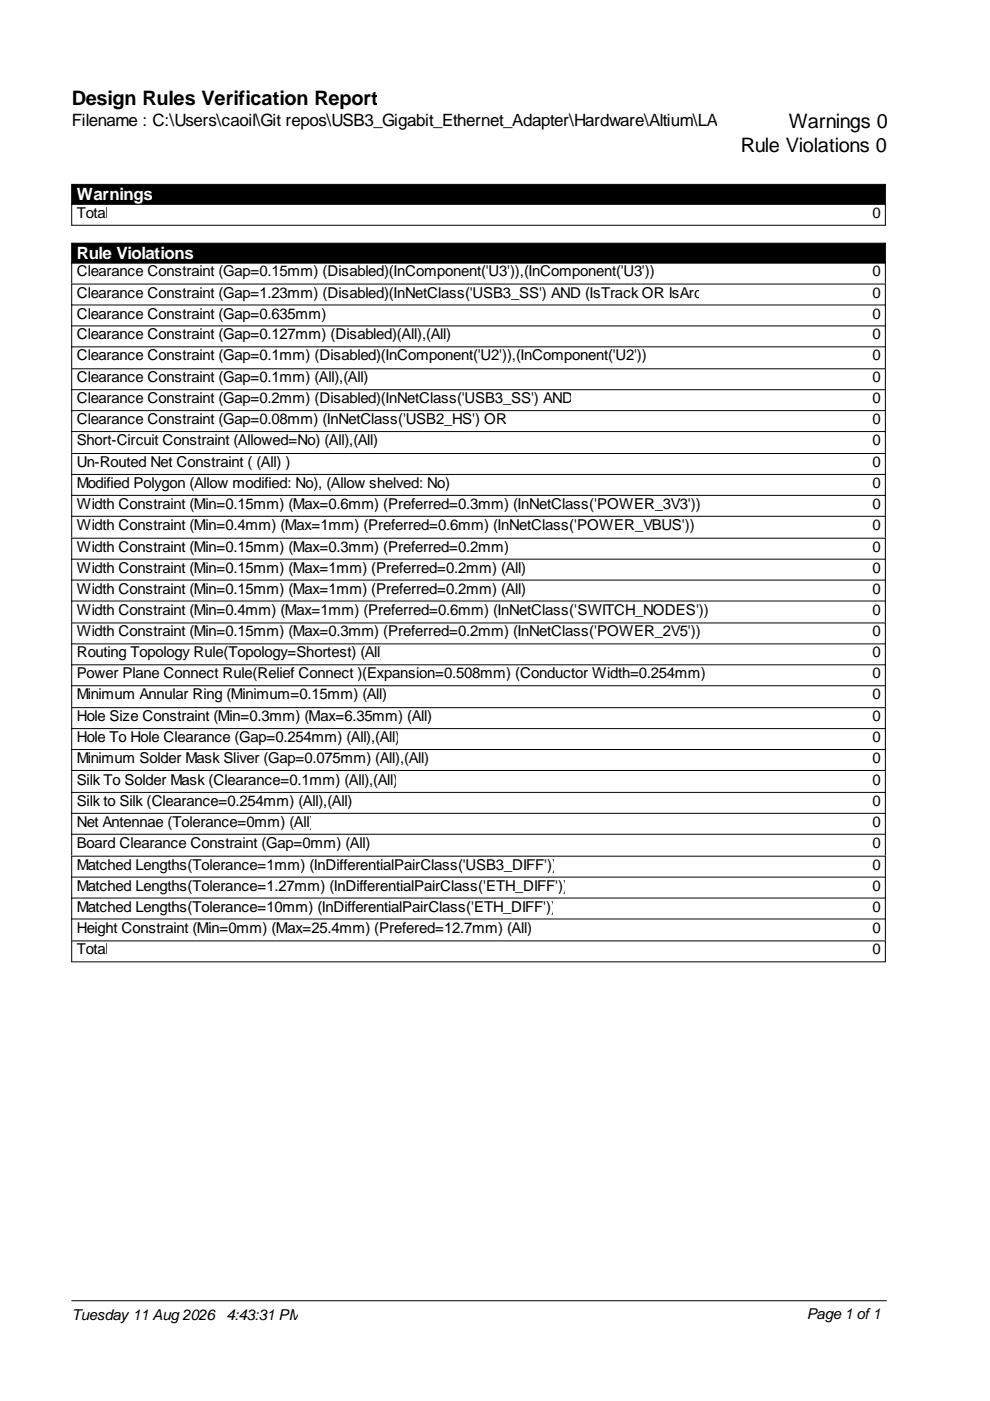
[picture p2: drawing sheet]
<svg xmlns="http://www.w3.org/2000/svg" width="210mm" height="297mm" viewBox="0 0 210 297" stroke-linecap="round" stroke-linejoin="round" font-family="sans-serif">
<defs><g id="words">
<g font-size="4.2">
<text x="15.2" y="22.2">Design Rules Verification Report</text>
<text x="167.2" y="27.1">Warnings 0</text>
<text x="157.1" y="32.1">Rule Violations 0</text>
</g>
<text font-size="3.6" x="15.2" y="26.7">Filename : C:\Users\caoil\Git repos\USB3_Gigabit_Ethernet_Adapter\Hardware\Altium\LA</text>
<g font-size="3.6" fill="#fff">
<text x="16.3" y="42.3">Warnings</text>
<text x="16.3" y="54.8">Rule Violations</text>
</g>
<g font-size="3.2">
<text x="16.3" y="46.2">Total</text>
<text x="185" y="46.2">0</text>
<text x="16.3" y="58.4">Clearance Constraint (Gap=0.15mm) (Disabled)(InComponent('U3')),(InComponent('U3'))</text>
<text x="185" y="58.4">0</text>
<text x="16.3" y="63.1">Clearance Constraint (Gap=1.23mm) (Disabled)(InNetClass('USB3_SS') AND (IsTrack OR IsArc</text>
<text x="185" y="63.1">0</text>
<text x="16.3" y="67.5">Clearance Constraint (Gap=0.635mm)</text>
<text x="16.3" y="72">Clearance Constraint (Gap=0.127mm) (Disabled)(All),(All)</text>
<text x="185" y="67.5">0</text>
<text x="185" y="72">0</text>
<text x="16.3" y="76.4">Clearance Constraint (Gap=0.1mm) (Disabled)(InComponent('U2')),(InComponent('U2'))</text>
<text x="185" y="76.4">0</text>
<text x="16.3" y="81.1">Clearance Constraint (Gap=0.1mm) (All),(All)</text>
<text x="185" y="81.1">0</text>
<text x="16.3" y="85.5">Clearance Constraint (Gap=0.2mm) (Disabled)(InNetClass('USB3_SS') AND</text>
<text x="16.3" y="89.9">Clearance Constraint (Gap=0.08mm) (InNetClass('USB2_HS') OR</text>
<text x="185" y="85.5">0</text>
<text x="185" y="89.9">0</text>
<text x="16.3" y="94.4">Short-Circuit Constraint (Allowed=No) (All),(All)</text>
<text x="185" y="94.4">0</text>
<text x="16.3" y="99">Un-Routed Net Constraint ( (All) )</text>
<text x="185" y="99">0</text>
<text x="16.3" y="103.5">Modified Polygon (Allow modified: No), (Allow shelved: No)</text>
<text x="16.3" y="107.9">Width Constraint (Min=0.15mm) (Max=0.6mm) (Preferred=0.3mm) (InNetClass('POWER_3V3'))</text>
<text x="185" y="103.5">0</text>
<text x="185" y="107.9">0</text>
<text x="16.3" y="112.3">Width Constraint (Min=0.4mm) (Max=1mm) (Preferred=0.6mm) (InNetClass('POWER_VBUS'))</text>
<text x="185" y="112.3">0</text>
<text x="16.3" y="117">Width Constraint (Min=0.15mm) (Max=0.3mm) (Preferred=0.2mm)</text>
<text x="185" y="117">0</text>
<text x="16.3" y="121.4">Width Constraint (Min=0.15mm) (Max=1mm) (Preferred=0.2mm) (All)</text>
<text x="16.3" y="125.9">Width Constraint (Min=0.15mm) (Max=1mm) (Preferred=0.2mm) (All)</text>
<text x="185" y="121.4">0</text>
<text x="185" y="125.9">0</text>
<text x="16.3" y="130.3">Width Constraint (Min=0.4mm) (Max=1mm) (Preferred=0.6mm) (InNetClass('SWITCH_NODES'))</text>
<text x="185" y="130.3">0</text>
<text x="16.3" y="134.9">Width Constraint (Min=0.15mm) (Max=0.3mm) (Preferred=0.2mm) (InNetClass('POWER_2V5'))</text>
<text x="185" y="134.9">0</text>
<text x="16.3" y="139.4">Routing Topology Rule(Topology=Shortest) (All)</text>
<text x="16.3" y="143.8">Power Plane Connect Rule(Relief Connect )(Expansion=0.508mm) (Conductor Width=0.254mm)</text>
<text x="185" y="139.4">0</text>
<text x="185" y="143.8">0</text>
<text x="16.3" y="148.3">Minimum Annular Ring (Minimum=0.15mm) (All)</text>
<text x="185" y="148.3">0</text>
<text x="16.3" y="152.9">Hole Size Constraint (Min=0.3mm) (Max=6.35mm) (All)</text>
<text x="185" y="152.9">0</text>
<text x="16.3" y="157.3">Hole To Hole Clearance (Gap=0.254mm) (All),(All)</text>
<text x="16.3" y="161.8">Minimum Solder Mask Sliver (Gap=0.075mm) (All),(All)</text>
<text x="185" y="157.3">0</text>
<text x="185" y="161.8">0</text>
<text x="16.3" y="166.4">Silk To Solder Mask (Clearance=0.1mm) (All),(All)</text>
<text x="185" y="166.4">0</text>
<text x="16.3" y="170.9">Silk to Silk (Clearance=0.254mm) (All),(All)</text>
<text x="185" y="170.9">0</text>
<text x="16.3" y="175.3">Net Antennae (Tolerance=0mm) (All)</text>
<text x="16.3" y="179.7">Board Clearance Constraint (Gap=0mm) (All)</text>
<text x="185" y="175.3">0</text>
<text x="185" y="179.7">0</text>
<text x="16.3" y="184.4">Matched Lengths(Tolerance=1mm) (InDifferentialPairClass('USB3_DIFF'))</text>
<text x="185" y="184.4">0</text>
<text x="16.3" y="188.8">Matched Lengths(Tolerance=1.27mm) (InDifferentialPairClass('ETH_DIFF'))</text>
<text x="185" y="188.8">0</text>
<text x="16.3" y="193.3">Matched Lengths(Tolerance=10mm) (InDifferentialPairClass('ETH_DIFF'))</text>
<text x="16.3" y="197.7">Height Constraint (Min=0mm) (Max=25.4mm) (Prefered=12.7mm) (All)</text>
<text x="185" y="193.3">0</text>
<text x="185" y="197.7">0</text>
<text x="16.3" y="202.4">Total</text>
<text x="185" y="202.4">0</text>
<text x="15.2" y="279.9">Tuesday 11 Aug 2026</text>
<text x="48" y="279.9">4:43:31 PM</text>
<text x="171" y="279.7">Page 1 of1</text>
</g>
</g></defs>
<path d="M15.2 39.1h172.5v4.2h-172.5zM15.2 51.6h172.5v4.2h-172.5z" fill="#000" stroke="#000" stroke-width=".21"/>
<g fill="none" stroke="#000" stroke-width=".21">
<path d="M15.2 43.3v4.5h172.5v-4.5M15.2 55.6v4.4M187.7 55.6v4.4M15.2 78v-17.8h172.5v17.8M15.2 64.7h172.5M15.2 69.1h172.5M15.2 73.5h172.5M15.2 95.9v-17.7h172.5v17.7M15.2 82.6h172.5M15.2 87.1h172.5M15.2 91.5h172.5M15.2 113.9v-17.7h172.5v17.7"/>
<path d="M15.2 100.6h172.5M15.2 105h172.5M15.2 109.5h172.5M15.2 118.6h172.5M15.2 131.9v-17.8h172.5v17.8M15.2 123h172.5M15.2 127.4h172.5M15.2 136.5h172.5M15.2 149.8v-17.7h172.5v17.7M15.2 150h172.5v13.4h-172.5zM15.2 141h172.5M15.2 145.4h172.5"/>
<path d="M15.2 154.5h172.5M15.2 158.9h172.5M15.2 163.6v17.7M15.2 168h172.5M15.2 172.4h172.5M15.2 176.9h172.5M187.7 163.6v17.7M15.2 199.3v-17.8h172.5v17.8M15.2 199.5h172.5v4.4h-172.5zM15.2 186h172.5M15.2 190.4h172.5M15.2 194.8h172.5"/>
<path d="M15.2 275.8h172.7"/>
</g>
<use href="#words"/>
</svg>
